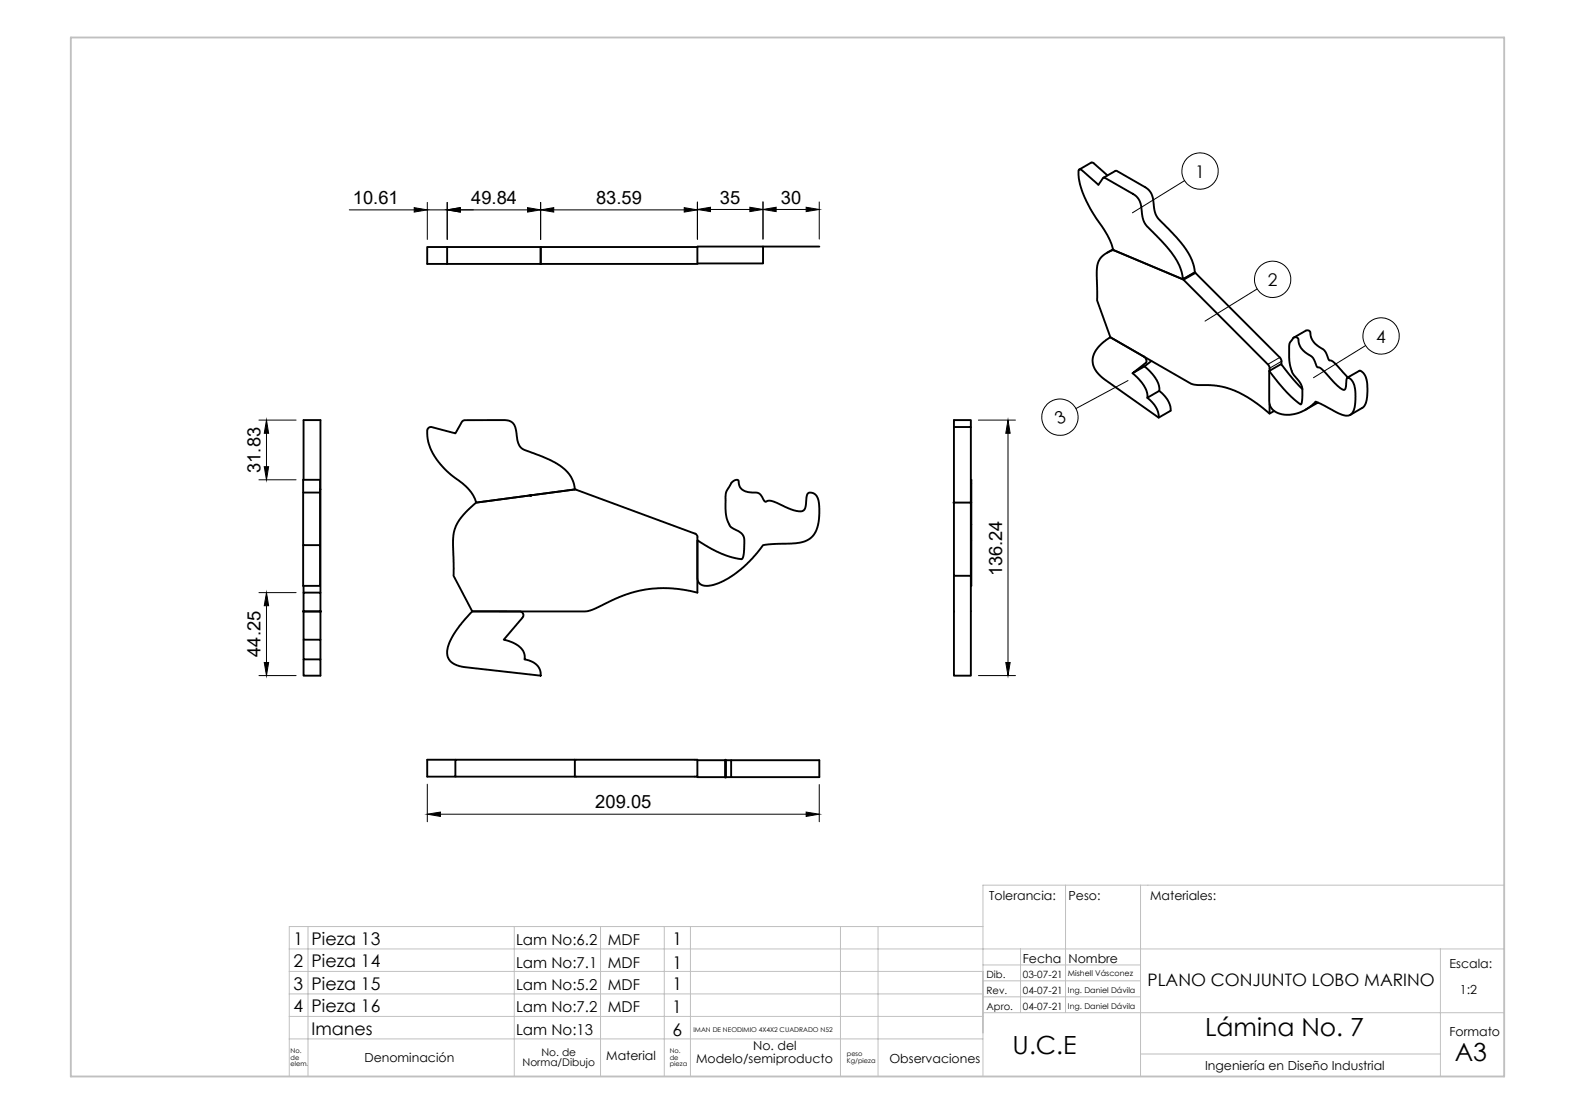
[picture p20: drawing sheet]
<svg xmlns="http://www.w3.org/2000/svg" width="420mm" height="297mm" viewBox="0 0 420 297" stroke-linecap="round" stroke-linejoin="round" font-family="sans-serif">
<defs><g id="words">
<g font-size="6.7">
<text x="270" y="281">U.C.E</text>
<text x="321.3" y="276.2">Lámina No. 7</text>
<text x="387.9" y="282.8">A3</text>
</g>
<g font-size="4.9">
<text x="94.1" y="54.4">10.61</text>
<text x="125.7" y="54.4">49.84</text>
<text x="159" y="54.4">83.59</text>
<text x="192" y="54.3">35</text>
<text x="208.3" y="54.3">30</text>
<text x="69.5" y="126.1" transform="rotate(-90 69.5 126.1)">31.83</text>
<text x="267.2" y="153.7" transform="rotate(-90 267.2 153.7)">136.24</text>
<text x="69.5" y="175.1" transform="rotate(-90 69.5 175.1)">44.25</text>
<text x="158.8" y="215.5">209.05</text>
</g>
<g font-size="4.7">
<text x="318.7" y="47.4">1</text>
<text x="338.1" y="76.2">2</text>
<text x="367" y="91.3">4</text>
<text x="282.2" y="113.3" transform="rotate(-25 282.2 113.3)">3</text>
<text x="78.3" y="251.9">1</text>
<text x="83.1" y="252">Pieza 13</text>
<text x="179.3" y="251.9">1</text>
<text x="78.3" y="257.8">2</text>
<text x="83.1" y="257.8">Pieza 14</text>
<text x="78.3" y="263.9">3</text>
<text x="83.1" y="264">Pieza 15</text>
<text x="179.3" y="258.4">1</text>
<text x="179.3" y="263.9">1</text>
<text x="78.3" y="269.7">4</text>
<text x="83.1" y="269.8">Pieza 16</text>
<text x="83.1" y="275.9">Imanes</text>
<text x="179.3" y="270.1">1</text>
<text x="179.3" y="276.2">6</text>
</g>
<text font-size="4.6" x="306" y="262.9">PLANO CONJUNTO LOBO MARINO</text>
<g font-size="4">
<text x="137.6" y="251.9">Lam No:6.2</text>
<text x="162.1" y="251.9">MDF</text>
<text x="137.6" y="258.1">Lam No:7.1</text>
<text x="137.6" y="263.9">Lam No:5.2</text>
<text x="162.1" y="258.1">MDF</text>
<text x="162.1" y="263.9">MDF</text>
<text x="137.6" y="269.7">Lam No:7.2</text>
<text x="162.1" y="269.7">MDF</text>
<text x="137.6" y="275.9">Lam No:13</text>
</g>
<g font-size="3.3">
<text x="263.8" y="240">Tolerancia:</text>
<text x="284.9" y="240">Peso:</text>
<text x="306.7" y="240">Materiales:</text>
<text x="272.8" y="256.8">Fecha</text>
<text x="284.9" y="256.8">Nombre</text>
<text x="386.5" y="258.1">Escala:</text>
<text x="389.3" y="265.1">1:2</text>
<text x="200.8" y="279.9">No. del</text>
<text x="386.5" y="276.2">Formato</text>
<text x="97.2" y="283">Denominación</text>
<text x="161.7" y="282.5">Material</text>
<text x="185.6" y="283.4">Modelo/semiproducto</text>
<text x="237.2" y="283.4">Observaciones</text>
<text x="321.3" y="285.3">Ingeniería en Diseño Industrial</text>
</g>
<g font-size="2.8">
<text x="144.4" y="281.5">No. de</text>
<text x="139.3" y="284.3">Norma/Dibujo</text>
</g>
<g font-size="2.7">
<text x="263.1" y="260.8">Dib.</text>
<text x="272.8" y="260.8">03-07-21</text>
<text x="263.1" y="265.1">Rev.</text>
<text x="263.1" y="269.2">Apro.</text>
<text x="272.8" y="265">04-07-21</text>
<text x="272.8" y="269.2">04-07-21</text>
</g>
<g font-size="2.1">
<text x="284.8" y="260.3">Mishell Vásconez</text>
<text x="284.8" y="264.6">Ing. Daniel Dávila</text>
<text x="284.8" y="268.9">Ing. Daniel Dávila</text>
</g>
<g font-size="1.8">
<text x="184.9" y="275.1">IMAN DE NEODIMIO 4X4X2 CUADRADO N52</text>
<text x="77.5" y="280.8">No.</text>
<text x="178.6" y="280.8">No.</text>
<text x="225.8" y="281.6">peso</text>
<text x="77.5" y="282.5">de</text>
<text x="77.5" y="284.3">elem.</text>
<text x="178.6" y="282.5">de</text>
<text x="178.6" y="284.3">pieza</text>
<text x="225.8" y="283.4">Kg/pieza</text>
</g>
</g></defs>
<!-- layer: Capa 1 -->
<g fill="#000">
<path d="M110.5 55.4l3.4 .6-3.4 .5zM119.3 56l3.5-.6v1.1zM140.7 55.4l3.5 .6-3.5 .5zM144.2 56l3.5-.6v1.1zM182.5 55.4l3.5 .6-3.5 .5zM186 55.8l3.5-.5v1.1zM200 55.3l3.5 .5-3.5 .6zM203.5 55.8l3.5-.5v1.1zM215 55.3l3.5 .5-3.5 .6zM71.1 112l.5 3.5h-1.1zM268.8 112l.6 3.5h-1.2zM70.5 124.4h1.1l-.5 3.5z"/>
<path d="M71.1 158l.5 3.5h-1.1zM70.5 176.6h1.1l-.5 3.5zM268.2 176.6h1.2l-.6 3.5zM113.9 217.1l3.5-.6v1.2zM215 216.5l3.5 .6-3.5 .6z"/>
<circle cx="296.8" cy="66.6" r=".24"/>
<circle cx="305" cy="95.1" r=".11"/>
<circle cx="141.5" cy="132.1" r=".24"/>
<circle cx="254.4" cy="134" r=".24"/>
<circle cx="258.9" cy="134" r=".24"/>
<circle cx="80.9" cy="163" r=".24"/>
<circle cx="85.5" cy="163" r=".24"/>
<circle cx="193.5" cy="207.2" r=".24"/>
<circle cx="193.5" cy="202.7" r=".24"/>
</g>
<g fill="none" stroke="#000" stroke-width=".27">
<path d="M93.1 56h17.4M110.5 55.4l3.4 .6-3.4 .5zM113.9 56h5.4M113.9 54v9.8M119.3 56l3.5-.6v1.1zM119.3 54v9.8M122.8 56h17.9M140.7 55.4l3.5 .6-3.5 .5zM144.2 54v9.8M144.2 56l3.5-.6v1.1zM147.7 56h34.8M182.5 55.4l3.5 .6-3.5 .5z"/>
<path d="M186 53.8v10M186 55.8l3.5-.5v1.1zM189.5 55.8h10.5M200 55.3l3.5 .5-3.5 .6zM203.5 53.8v9.9M203.5 55.8l3.5-.5v1.1zM207 55.8h8M215 55.3l3.5 .5-3.5 .6zM218.5 53.8v9.9M315.9 48.2l-13.9 8.5M318.9 72.8l-3.2 1.9M335.2 77l-13.9 8.6"/>
<path d="M341.3 95.3l-3.2 1.8M341.7 96.3l-3.2 1.9M364.2 92.1l-13.9 8.6M69.1 112h9.9M71.1 115.5v8.9M71.1 112l.5 3.5h-1.1zM260.9 112h9.9M268.8 112l.6 3.5h-1.2zM268.8 115.5v61.1M300.8 101.5l-13.9 7.4M69.1 127.9h9.9M70.5 124.4h1.1l-.5 3.5z"/>
<path d="M69.1 158h9.9M71.1 158l.5 3.5h-1.1zM70.5 176.6h1.1l-.5 3.5zM71.1 161.5v15.1M268.2 176.6h1.2l-.6 3.5zM69.1 180.1h9.9M260.9 180.1h9.9M113.9 217.1l3.5-.6v1.2zM113.9 209.1v10M117.4 217.1h97.6M215 216.5l3.5 .6-3.5 .6zM218.5 209.2v9.9"/>
<circle cx="320" cy="45.6" r="4.8"/>
<circle cx="296.8" cy="66.6" r=".24"/>
<circle cx="339.4" cy="74.5" r="4.8"/>
<circle cx="305" cy="95.1" r=".11"/>
<circle cx="368.3" cy="89.6" r="4.8"/>
<circle cx="282.7" cy="111.2" r="4.8"/>
<circle cx="141.5" cy="132.1" r=".24"/>
<circle cx="254.4" cy="134" r=".24"/>
<circle cx="258.9" cy="134" r=".24"/>
<circle cx="80.9" cy="163" r=".24"/>
<circle cx="85.5" cy="163" r=".24"/>
<circle cx="193.5" cy="207.2" r=".24"/>
<circle cx="193.5" cy="202.7" r=".24"/>
</g>
<g fill="none" stroke="#000" stroke-width=".51">
<path d="M287.8 45.2l3.5-1.9 4 3.5M294.2 47.4l3.5-1.9 7.6 4.4 1.1 .8 .9 1.6 .6 4.1 .6 1.4 5.3 5.6 2.2 2.8 1.9 3.2 .5 1.5 .2 1.7M119.2 65.9h25M119.2 65.9v4.5M119.2 65.9h-5.3v4.5h5.3M144.2 70.4h.1M144.2 65.9h41.8v4.5h-41.8M144.2 65.9v4.5M144.2 65.9v4.5h-25M203.5 65.7l-17.5 .2M218.5 65.7h-15v4.5h-17.5M296.8 66.5l-1.6 .9"/>
<path d="M315.4 74.5l22.7 22.6M318.6 72.6l-3.2 1.9-18.6-7.9-2.6 1.4-.9 1.1-.7 1.8v9.2l3.5 9.8 21.5 12.4 1.6 .3 5.1 .2 2.9 .6 3 1.2 2.5 1.3 2.5 1.7 3.3 2.7 1.3-.7M318.6 72.6l-3.2 1.9-.6-2.9-1.5-3-2.5-3.2-5.6-5.9-.5-1.3-.6-4.2-1.1-1.6-8.5-5-.4 .1-1.2 1.8-4.5-4-.6-.1-.2 1.4 .2 1.8 1.3 4 2.6 4.8 3.6 5.5 1.1 2.3 .4 1.6 18.6 7.9M318.6 72.6l.3 .2M318.9 72.8l22.4 22.5M296 89.9l-2.2 1.7-1.9 2.5-.6 2.1 .2 1 .5 1.3 .9 1.2 1.5 1.4 14.6 10.2M296.1 89.9l9.3 5.5 .3 .8-.1 .5-3.6 2.8 3.2-1.8 2 1.9 1.2 1.6 .6 1.5 .1 1.5M302 99.5l1.6 1.5 1.4 1.8 .9 1.9v1.4l3.2-1.9 1.5 1.3 .8 1.2 .7 1.6 .1 1.2-3.2 1.8-.2-1.4-.6-1.4-1.2-1.6-1.1-.8M307 96.2l-1.8 1.5M338.1 97.1l.5 1.1M338.5 98.9l4.7 5.7 2.1 2.1 1.6 1.1 .4-1.8-.1-2.8-.7-1.4-1.9-2.4-.6-2-.2-1.6 .1-4.3 1.1-1.5 .5-.1 .5 .2 .2 .3 .3 1.4 .6 1.1 1 1 1.9 1.3 1.2 2.6 .9 .3 .7 .6 4.5 4.7 .9 .5 .5-.1 .2-.8 .2-1.8 .3-.5 .9 .5 .8 1.4 .3 2.2-.1 3.5-.5 1.5-.8 .8-1.2 .2-1.2-.3-6-3.1a.94 .94 0 0 0-1.5 .4l-1.6 1.2-1.6 .8-2.7 .8-2.5-.2-2-.9-.8-.8-.4-1.2v-8.6l3.2-1.8 2.8 3.6 2.8 3M338.5 98.2v.7"/>
<path d="M341.3 95.3l.4 .8v1.1M345 90l3.3-1.9 .9 .1 .2 .4 .3 1.5 .8 1.3 2.6 2 1.3 2.6 .7 .2 .8 .5 3.5 3.9M114.2 114.1l.9-.3 6.3 1.7 1.7-3 .7-.5h10.8l1.1 .2 .9 .4 .6 .8 .3 1 .6 3.6 .9 1.5 9 3.8 2.4 1.7 1.7 1.8a7.6 7.6 0 0 1 1.2 3.7l-26.3 3.5-.9-2-1.4-1.9-5.5-4.5-1.8-1.8-1.4-2-1-1.8-.8-2.2-.3-3zM254.4 113.8v20.2M254.4 112h4.5v1.8h-4.5zM258.9 113.8v20.2M338.5 107.7v2.6M351.5 107.3l-3.4 1.9M359.3 100.7l3.5-1.9 1.2 1.2 .6 2.4v3.4l-.6 2.1-.6 .8-3.3 1.9M80.8 131.3h4.5M80.9 127.9v-15.9h4.6v18.5M85.3 130.5l.2 27.5"/>
<path d="M85.3 130.5h.2M153.3 130.5l-26.3 3.5-3.3 3.1-1.2 1.6-.9 1.5a21.6 21.6 0 0 0-.6 9.1v4.2l4.9 9.5h30.2l2.1-.5 5.8-2.8 3-1.2 4.9-1.3 3.9-.4h2.3l3.9 .4 4 .8v-14.8l-.4-.8-32-11.8M153.3 130.5h.4M195.3 128.5l.6-.5 .8-.1 .3 .3v.8a3.3 3.3 0 0 0 3.7 2.3l1.3 .1 .6 .3 1.5 2.1 .9-.3h.6l5.4 2.3 2.4 .5 .8-.2 .5-.5 .5-3.5 .3-.6 .6-.2a2.67 2.67 0 0 1 2.3 3.1l.1 3.1-.3 2.3-.7 2-1 1.3a9.6 9.6 0 0 1-6.9 1.9l-4.8 .1a1.87 1.87 0 0 0-2 1.2l-2.2 2.6-2.5 2.4-2.2 1.8-2.8 1.7-2.4 1-2 .4-1.4-.2-.6-.3-.5-.6-.2-.8v-10.3l3.9 2.4 3.3 1.5 2.1 .7 2.4 .5 .4-.4 .3-2.2v-3.2l-.7-1.1-3-1.9-.7-1.5-.4-1.4-.1-1.8 .1-4.1zM254.4 134v19.5h4.5v26.6h-4.5v-26.6M254.4 134h4.5v19.5M258.9 128.8v11M258.9 127.9l.1 .9M259 139.8v4.2M80.9 158h4.6v5h-4.6zM80.9 156.2v1.8M85.3 145.3v-17.4h-4.5v17.4h4.5v10.9h-4.5v-10.9"/>
<path d="M258.9 144v12.2M80.9 163h4.6v7.5M80.9 163v7.5h4.6v5.3M80.9 170.5v5.3h4.6v4.3h-4.6v-4.3M125.9 163h12.8l.5 .2 .4 .7-.2 .7-5.1 5.9 2.5 .9 1.6 .9 1.1 1.3 .4 1.5a.63 .63 0 0 0 .1 .7 .63 .63 0 0 0 .7 .2l1.5 .6 1.3 1 .6 1.4 .1 1.1-20-2.2-2.6-.6a3.8 3.8 0 0 1-1.9-5.5l1-2.2 1.2-1.8zM121.4 202.6h-7.5v4.5h7.5v-4.5h31.9M153.3 202.6h32.7v4.5h-32.7M153.3 202.6v4.5h-31.9M186 202.7h9M186 207.1l7.5 .1v-4.5v4.5h1.5M195 202.7h23.5v4.5h-23.5z"/>
</g>
<g fill="none" stroke="#c0c0c0" stroke-width=".27">
<path d="M262.1 236h139v51h-139zM284.1 236v34M304.1 236v51M77.1 247h185M77.1 253h324M77.1 259h185M77.1 247.1v39.9M82.1 247.1v39.9M137.1 247.1v39.9M160.1 247.1v39.9M177.1 247.1v39.9M184.1 247.1v39.9"/>
<path d="M224.1 247v40M234.1 247.1v39.9M262.1 257.3h42M272.1 253v17M384.1 253v34M77.1 277h185M77.1 271h185M77.1 265h185M262.1 270h139M262.1 261.5h42M262.1 265.8h42M304.1 281h80"/>
</g>
<path d="M18.9 10h382.2v277h-382.2z" fill="none" stroke="#c0c0c0" stroke-width=".5"/>
<use href="#words"/>
</svg>
